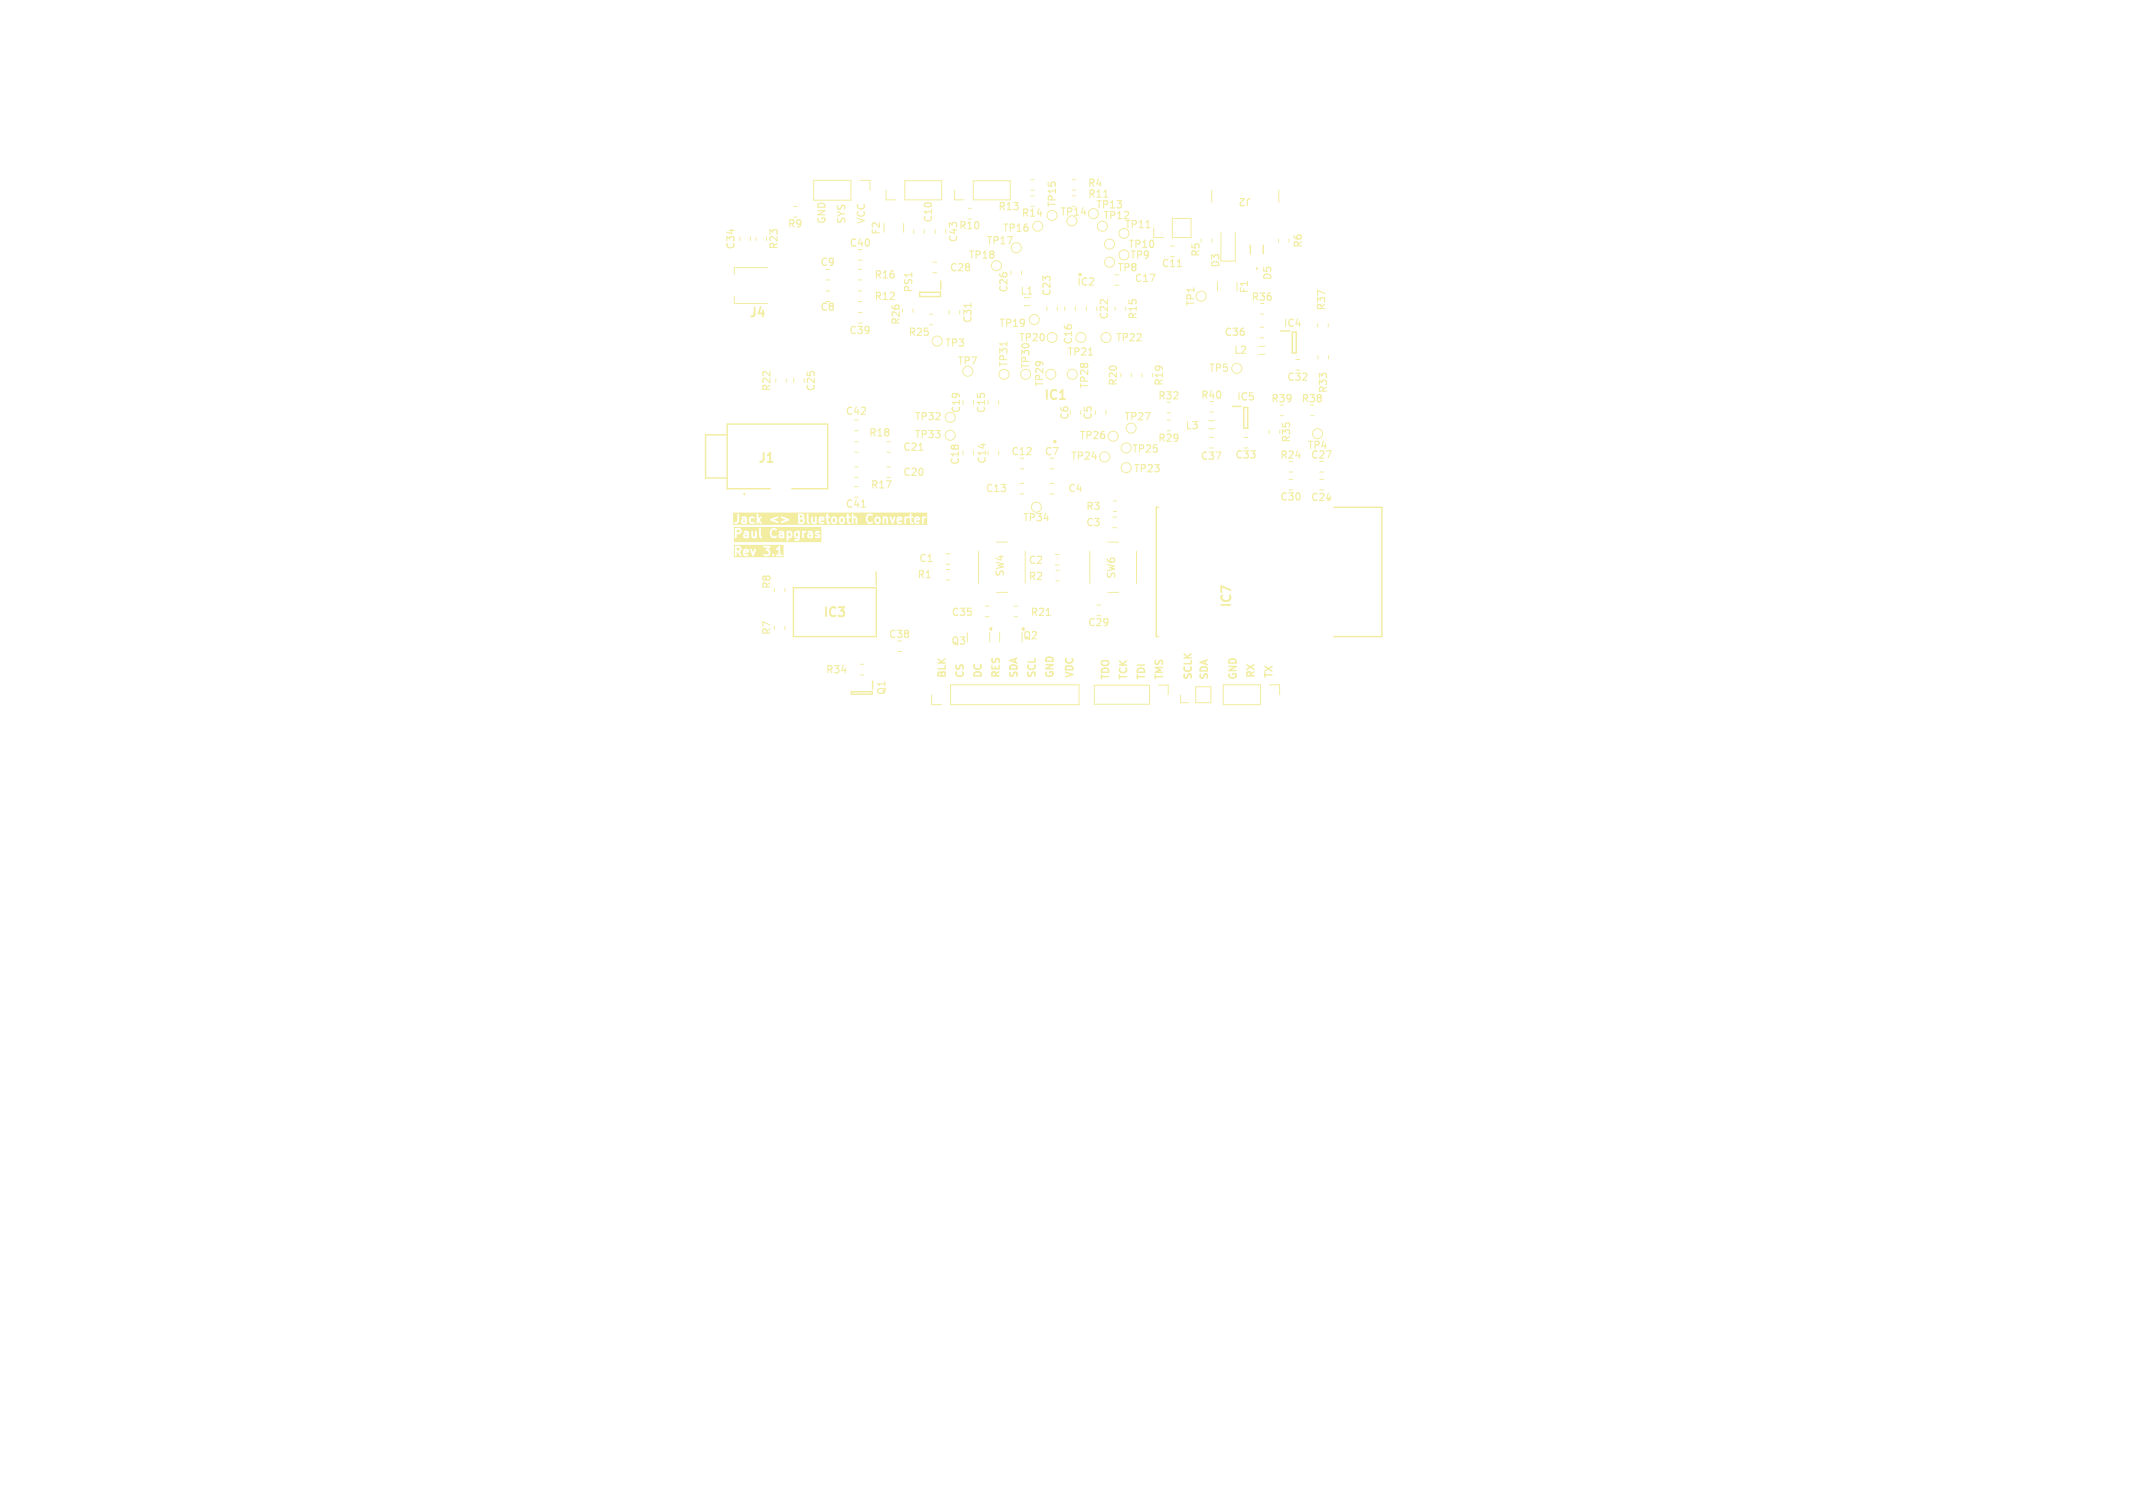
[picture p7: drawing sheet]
<svg xmlns="http://www.w3.org/2000/svg" width="297mm" height="210mm" viewBox="0 0 297 210" stroke-linecap="round" stroke-linejoin="round" font-family="sans-serif">
<defs><g id="words">
<g font-size="1.8" fill="#f2eda1">
<text x="104.2" y="44.5">J4</text>
<text x="145.2" y="56">IC1</text>
<text x="105.4" y="64.8">J1</text>
<text x="114.5" y="86.3">IC3</text>
<text x="171.8" y="84.8" transform="rotate(-90 171.8 84.8)">IC7</text>
</g>
<g font-size="1.4" fill="#f2eda1">
<text x="138.9" y="29.5">R13</text>
<text x="147.2" y="29" transform="rotate(-90 147.2 29)">TP15</text>
<text x="151.4" y="26.2">R4</text>
<text x="151.4" y="27.7">R11</text>
<text x="152.5" y="29.2">TP13</text>
<text x="174.3" y="27.4" transform="rotate(-180 174.3 27.4)">J2</text>
<text x="102.5" y="34.8" transform="rotate(-90 102.5 34.8)">C34</text>
<text x="108.5" y="34.8" transform="rotate(-90 108.5 34.8)">R23</text>
<text x="109.6" y="31.9">R9</text>
<text x="115" y="31.3" transform="rotate(-90 115 31.3)">GND</text>
<text x="117.8" y="31.3" transform="rotate(-90 117.8 31.3)">SYS</text>
<text x="118.2" y="34.5">C40</text>
<text x="120.5" y="31.3" transform="rotate(-90 120.5 31.3)">VCC</text>
<text x="122.7" y="32.8" transform="rotate(-90 122.7 32.8)">F2</text>
<text x="130" y="31.1" transform="rotate(-90 130 31.1)">C10</text>
<text x="133.4" y="32.1">R10</text>
<text x="133.5" y="33.8" transform="rotate(-90 133.5 33.8)">C43</text>
<text x="137.3" y="34.2">TP17</text>
<text x="139.5" y="32.5">TP16</text>
<text x="142.2" y="30.4">R14</text>
<text x="147.5" y="30.2">TP14</text>
<text x="153.5" y="30.7">TP12</text>
<text x="156.5" y="32">TP11</text>
<text x="157" y="34.7">TP10</text>
<text x="167.2" y="35.9" transform="rotate(-90 167.2 35.9)">R5</text>
<text x="181.5" y="34.6" transform="rotate(-90 181.5 34.6)">R6</text>
<text x="114.1" y="37.2">C9</text>
<text x="121.7" y="42">R12</text>
<text x="121.7" y="39">R16</text>
<text x="127.2" y="40.8" transform="rotate(-90 127.2 40.8)">PS1</text>
<text x="132.2" y="38">C28</text>
<text x="134.8" y="36.2">TP18</text>
<text x="140.5" y="40.8" transform="rotate(-90 140.5 40.8)">C26</text>
<text x="142" y="41.2">L1</text>
<text x="146.5" y="41.3" transform="rotate(-90 146.5 41.3)">C23</text>
<text x="149.9" y="40">IC2</text>
<text x="155.5" y="38">TP8</text>
<text x="157.3" y="36.2">TP9</text>
<text x="157.9" y="39.5">C17</text>
<text x="161.7" y="37.4">C11</text>
<text x="170" y="37.4" transform="rotate(-90 170 37.4)">D3</text>
<text x="174" y="40.9" transform="rotate(-90 174 40.9)">F1</text>
<text x="177.2" y="39.1" transform="rotate(-90 177.2 39.1)">D5</text>
<text x="114.1" y="43.5">C8</text>
<text x="118.2" y="46.7">C39</text>
<text x="125.5" y="45.3" transform="rotate(-90 125.5 45.3)">R26</text>
<text x="126.4" y="47">R25</text>
<text x="135.5" y="45.1" transform="rotate(-90 135.5 45.1)">C31</text>
<text x="139" y="45.7">TP19</text>
<text x="141.8" y="47.7">TP20</text>
<text x="154.5" y="44.6" transform="rotate(-90 154.5 44.6)">C22</text>
<text x="155.3" y="47.7">TP22</text>
<text x="158.5" y="44.6" transform="rotate(-90 158.5 44.6)">R15</text>
<text x="166.5" y="42.7" transform="rotate(-90 166.5 42.7)">TP1</text>
<text x="170.4" y="47">C36</text>
<text x="174.2" y="42.1">R36</text>
<text x="178.7" y="45.7">IC4</text>
<text x="184.7" y="43.3" transform="rotate(-90 184.7 43.3)">R37</text>
<text x="131.5" y="48.5">TP3</text>
<text x="133.3" y="51">TP7</text>
<text x="140.5" y="51.2" transform="rotate(-90 140.5 51.2)">TP31</text>
<text x="143.5" y="51.5" transform="rotate(-90 143.5 51.5)">TP30</text>
<text x="145.5" y="54" transform="rotate(-90 145.5 54)">TP29</text>
<text x="148.5" y="49.7">TP21</text>
<text x="149.5" y="48.1" transform="rotate(-90 149.5 48.1)">C16</text>
<text x="155.7" y="53.8" transform="rotate(-90 155.7 53.8)">R20</text>
<text x="162.1" y="53.8" transform="rotate(-90 162.1 53.8)">R19</text>
<text x="168.3" y="52">TP5</text>
<text x="171.7" y="49.5">L2</text>
<text x="179.1" y="53.2">C32</text>
<text x="107.5" y="54.6" transform="rotate(-90 107.5 54.6)">R22</text>
<text x="113.7" y="54.6" transform="rotate(-90 113.7 54.6)">C25</text>
<text x="117.7" y="58">C42</text>
<text x="127.3" y="58.7">TP32</text>
<text x="133.9" y="57.6" transform="rotate(-90 133.9 57.6)">C19</text>
<text x="137.4" y="57.6" transform="rotate(-90 137.4 57.6)">C15</text>
<text x="149" y="58.6" transform="rotate(-90 149 58.6)">C6</text>
<text x="151.7" y="54.2" transform="rotate(-90 151.7 54.2)">TP28</text>
<text x="152.2" y="58.6" transform="rotate(-90 152.2 58.6)">C5</text>
<text x="156.5" y="58.7">TP27</text>
<text x="161.2" y="55.8">R32</text>
<text x="165" y="60">L3</text>
<text x="167.1" y="55.7">R40</text>
<text x="172.2" y="56">IC5</text>
<text x="176.9" y="56.2">R39</text>
<text x="181.1" y="56.2">R38</text>
<text x="185" y="54.8" transform="rotate(-90 185 54.8)">R33</text>
<text x="120.9" y="61">R18</text>
<text x="125.7" y="63">C21</text>
<text x="127.3" y="61.2">TP33</text>
<text x="133.7" y="64.8" transform="rotate(-90 133.7 64.8)">C18</text>
<text x="137.5" y="64.7" transform="rotate(-90 137.5 64.7)">C14</text>
<text x="140.7" y="63.6">C12</text>
<text x="145.4" y="63.6">C7</text>
<text x="149" y="64.2">TP24</text>
<text x="150.2" y="61.4">TP26</text>
<text x="157.5" y="63.2">TP25</text>
<text x="157.8" y="66">TP23</text>
<text x="161.2" y="61.7">R29</text>
<text x="167.1" y="64.2">C37</text>
<text x="171.9" y="64.1">C33</text>
<text x="178.2" y="64.1">R24</text>
<text x="179.8" y="61.7" transform="rotate(-90 179.8 61.7)">R35</text>
<text x="182" y="62.7">TP4</text>
<text x="182.5" y="64">C27</text>
<text x="117.7" y="70.9">C41</text>
<text x="121.2" y="68.2">R17</text>
<text x="125.7" y="66.5">C20</text>
<text x="137.2" y="68.7">C13</text>
<text x="148.6" y="68.7">C4</text>
<text x="151.1" y="71.2">R3</text>
<text x="178.2" y="69.9">C30</text>
<text x="182.5" y="70">C24</text>
<text x="142.3" y="72.8">TP34</text>
<text x="151.1" y="73.5">C3</text>
<text x="107.5" y="82.1" transform="rotate(-90 107.5 82.1)">R8</text>
<text x="127.6" y="80.7">R1</text>
<text x="127.9" y="78.5">C1</text>
<text x="140" y="80.4" transform="rotate(-90 140 80.4)">SW4</text>
<text x="143.1" y="81">R2</text>
<text x="143.1" y="78.7">C2</text>
<text x="155.5" y="80.7" transform="rotate(-90 155.5 80.7)">SW6</text>
<text x="107.5" y="88.5" transform="rotate(-90 107.5 88.5)">R7</text>
<text x="123.7" y="89">C38</text>
<text x="132.4" y="90">Q3</text>
<text x="132.4" y="86">C35</text>
<text x="142.4" y="89.2">Q2</text>
<text x="143.4" y="86">R21</text>
<text x="151.4" y="87.4">C29</text>
<text x="114.9" y="94">R34</text>
<text x="131.8" y="94.5" transform="rotate(-90 131.8 94.5)">BLK</text>
<text x="134.2" y="94.5" transform="rotate(-90 134.2 94.5)">CS</text>
<text x="136.7" y="94.5" transform="rotate(-90 136.7 94.5)">DC</text>
<text x="139.3" y="94.5" transform="rotate(-90 139.3 94.5)">RES</text>
<text x="141.7" y="94.5" transform="rotate(-90 141.7 94.5)">SDA</text>
<text x="144.3" y="94.5" transform="rotate(-90 144.3 94.5)">SCL</text>
<text x="146.8" y="94.5" transform="rotate(-90 146.8 94.5)">GND</text>
<text x="149.5" y="94.5" transform="rotate(-90 149.5 94.5)">VDC</text>
<text x="154.5" y="94.8" transform="rotate(-90 154.5 94.8)">TDO</text>
<text x="157" y="94.8" transform="rotate(-90 157 94.8)">TCK</text>
<text x="159.5" y="94.8" transform="rotate(-90 159.5 94.8)">TDI</text>
<text x="162" y="94.8" transform="rotate(-90 162 94.8)">TMS</text>
<text x="166" y="94.8" transform="rotate(-90 166 94.8)">SCLK</text>
<text x="168.2" y="94.8" transform="rotate(-90 168.2 94.8)">SDA</text>
<text x="172.2" y="94.8" transform="rotate(-90 172.2 94.8)">GND</text>
<text x="174.7" y="94.5" transform="rotate(-90 174.7 94.5)">RX</text>
<text x="177.2" y="94.5" transform="rotate(-90 177.2 94.5)">TX</text>
<text x="123.5" y="96.9" transform="rotate(-90 123.5 96.9)">Q1</text>
</g>
</g></defs>
<g fill="#f2eda1">
<path d="M110.8 74.2h.3v.5h-.3z"/>
<path d="M109.8 74.2h.2l.1 .1v.3l-.1 .1h-.2z"/>
<path d="M103.7 74.5h.3v.2h-.3z"/>
<path d="M108.7 74.5h.3v.2h-.3z"/>
<path d="M112.7 74.5h.3v.2h-.3z"/>
<path d="M102.6 73.8h.3l.1 .3h-.4z"/>
<path d="M102.2 73.4h12.2v2.1h-12.2v-1.9h.1v1.2a.14 .14 0 0 0 .2 .2 .13 .13 0 0 0 .1-.2v-.2h.9l.1 .3 .6 .1 .1-.2-.1-.8h.4l.1 .9 .6 .1 .1-.1v-.9a.13 .13 0 0 0-.1-.1 .13 .13 0 0 0-.2 .1v.7h-.2v-.7a.13 .13 0 0 0-.2-.1 .13 .13 0 0 0-.1 .1h-.4l-.2-.1-.4 .1a.13 .13 0 0 0-.1 .2 .13 .13 0 0 0 .2 0h.3l-.4 .1-.1 .3h-.9v-.2h.3l.3-.2 .1-.3-.2-.3h2.6v1.1l.2 .3a.13 .13 0 0 0 .2-.1 .13 .13 0 0 0-.1-.2l-.1-.1v-.4h1.3l.1 .4 .2 .3 .3 .1 .3-.2a.13 .13 0 0 0 0-.2 .13 .13 0 0 0-.2 .1h-.2l-.2-.1h.9l.1 .3 .6 .1 .1-.2-.1-.8h.4v1.2a.14 .14 0 0 0 .2 .2 .13 .13 0 0 0 .1-.2v-.2h.2l.3-.2v-.5h.3v.3l.1 .3 .4 .1a.28 .28 0 0 1-.4 .1l-.1 .1 .2 .2h.3l.2-.2 .1-1.2h.3v.8a.13 .13 0 0 0 .1 .2 .13 .13 0 0 0 .1-.2v-.2h.5l.1 .3h.6l.1-.7h.3l.1 .3 .4 .1-.1 .1h-.3a.13 .13 0 0 0-.1 0 .13 .13 0 0 0 0 .2l.4 .1 .3-.2v-.2l-.1-.2-.4-.2h.3a.13 .13 0 0 0 .2 0 .13 .13 0 0 0-.1-.2l-.4-.1-.2 .3h-.3l-.3-.3-.4 .1a.13 .13 0 0 0 0 .2 .13 .13 0 0 0 .1 0h.3h.1l-.5 .1-.1 .3h-.5l.1-.4h.2a.13 .13 0 0 0 .1-.2 .13 .13 0 0 0-.1-.1h-.4l-.1 .1-.8-.1-.3 .2v.2h-.3v-.2l-.3-.2h-.4l-.1 .1h-.4l-.2-.1-.4 .1a.12 .12 0 0 0 0 .2 .12 .12 0 0 0 .1 0h.3h.1l-.5 .1-.1 .3h-.9a.45 .45 0 0 1-.1-.6 .45 .45 0 0 1 .5-.2 .13 .13 0 0 0 .2 .1 .13 .13 0 0 0 0-.2l-.3-.2-.3 .1-.3 .6h-1.3v-.6a.13 .13 0 0 0-.1-.1 .13 .13 0 0 0-.1 .1h-2.6l-.2-.1h-.5l-.2 .1z"/>
<path d="M103.7 76.7h.3l-.3 .1z"/>
<path d="M102.6 76.3h.3l.1 .3h-.4z"/>
<path d="M102.2 75.9h6.9v1.7h-6.9v-1.5h.1v1.2a.14 .14 0 0 0 .2 .2 .13 .13 0 0 0 .1-.2v-.4h.1l.3 .5a.13 .13 0 0 0 .2 0 .13 .13 0 0 0 0-.1l-.2-.4 .2-.2h.3v.5l.1 .2 .2 .1 .4-.1a.13 .13 0 0 0 0-.2 .13 .13 0 0 0-.1 0h-.3l-.1-.2 .5-.1v-.3h.2l.3 .8h.2l.4-.8a.12 .12 0 0 0-.1-.2 .12 .12 0 0 0-.2 .1l-.1 .5-.2-.5a.13 .13 0 0 0-.2-.1 .13 .13 0 0 0-.1 .2l-.7-.2-.2 .3h-.3l.1-.4-.2-.2h3.2l.1 .2h.5l-.3 .3 .4 .2v.3l-.1 .1h-.4a.13 .13 0 0 0-.2-.1 .13 .13 0 0 0 0 .2l.2 .2h.4l.3-.2h.3a.18 .18 0 0 0 .2 .1 .18 .18 0 0 0 0-.3 .18 .18 0 0 0-.2 .2h-.3l.1-.5-.3-.3h1l.1 .1 .3-.1v.7h-.2a.12 .12 0 0 0-.2 .1 .14 .14 0 0 0 .2 .2h.7a.12 .12 0 0 0 .1-.2 .12 .12 0 0 0-.1-.1h-.3v-1.1l-.1-.1-.5 .5h-1l.3-.3-.1-.2h-.8l-.1 .1h-3.2l-.6-.1-.3 .1z"/>
<path d="M103.5 72.5h.3v.2h-.3z"/>
<path d="M111.4 72.3l.4 .1v.3h-.4z"/>
<path d="M111.4 71.8h.3v.2l-.3 .1z"/>
<path d="M114.3 72.2h.2l-.3 .1z"/>
<path d="M116 72.2h.3v.5h-.3z"/>
<path d="M117.1 72.2h.3l-.1 .5h-.2z"/>
<path d="M122 72.2h.3v.5h-.3z"/>
<path d="M125.1 72.2h.3l-.3 .1z"/>
<path d="M127.6 72.2h.3l-.4 .1z"/>
<path d="M102.1 71.4h27v1.7h-27v-.3l.4 .2 .2-.1 .2-.3h.3l.1 .2 .1 .2 .5-.1 .1-.6h.3v.3l.1 .3 .2 .1 .4-.1a.13 .13 0 0 0 .1-.2 .13 .13 0 0 0-.2 0h-.3l-.1-.4 .2-.1h.2a.12 .12 0 0 0 .2-.1 .12 .12 0 0 0-.1-.1l-.4-.1-.3 .4h-.3l-.1-.3-.2-.1-.4 .1a.13 .13 0 0 0 0 .2 .13 .13 0 0 0 .1 0h.3h.1l-.5 .1-.1 .3h-.3v-1h2.5v1.2a.12 .12 0 0 0 .1 .2 .12 .12 0 0 0 .1-.2v-.2l.2 .3a.13 .13 0 0 0 .2 0 .13 .13 0 0 0 0-.1l-.2-.4h1.4l.1 .1 1 .3a.12 .12 0 0 0 .1 0 .12 .12 0 0 0-.1-.2l-.6-.2 .6-.3 .1-.1h.3l.1 .1 .6 .3-.6 .2a.12 .12 0 0 0-.1 .2 .12 .12 0 0 0 .2 0l.9-.3 .1-.2-1-.4-.2 .1h-.3l-.1-.1-1.1 .5h-1.4l.2-.3a.12 .12 0 0 0 0-.2 .12 .12 0 0 0-.2 .1l-.2 .2v-.6h5.5v1.3l.6 .1 .2-.1 .2-.3-.2-.4 .1-.4-.1-.2h.4v1.1l.3 .3a.13 .13 0 0 0 .1-.1 .13 .13 0 0 0 0-.2l-.1-.1v-.6h.4v.7l.2 .3 .5-.1v-.7h.3v.5l.1 .2 .2 .1 .4-.1a.12 .12 0 0 0 0-.2 .12 .12 0 0 0-.1 0h-.3l-.1-.2 .5-.1 .1-.2-.1-.2h.2l.2 .2v.6l.4 .2a.13 .13 0 0 0 .1-.2 .13 .13 0 0 0-.1-.1l-.2-.1v-.3h.4l.1 .5 .2 .2h.3l.3-.3v-.4h.2l.1 .5 .2 .2h.2l.4-.4v-.4l-.2-.2h.3l.1 .2 .1 .6 .4 .2a.13 .13 0 0 0 .1-.2 .13 .13 0 0 0-.2-.1l-.1-.1v-.4h.2a.13 .13 0 0 0 .1-.2 .13 .13 0 0 0-.2-.1h-.1v-.3h.4v1.2a.13 .13 0 0 0 .1 .2 .14 .14 0 0 0 .2-.2v-.6h.1l.1 .7a.13 .13 0 0 0 .2 .1 .13 .13 0 0 0 .1-.2v-.6h1.2v.4l.2 .3 .4 .1 .3-.2a.13 .13 0 0 0 0-.2 .13 .13 0 0 0-.2 .1h-.3l-.2-.4h1v.5l.3 .2h.2l.3-.4v-.4l-.1-.2h.4v.9a.13 .13 0 0 0 .1 .1 .13 .13 0 0 0 .1-.2v-.6h.2l.1 .7a.13 .13 0 0 0 .1 .1 .14 .14 0 0 0 .2-.2l-.1-.7h.3l.3 .8h.2l.2-.7h.2v.5l.1 .2 .2 .1 .4-.1a.13 .13 0 0 0 .1-.2 .13 .13 0 0 0-.2 0h-.2l-.1-.2 .5-.1v-.4h.3v.9a.13 .13 0 0 0 .2 .1 .13 .13 0 0 0 .1-.2v-.5l.3-.2 .2 .1v.6l.4 .2a.13 .13 0 0 0 .1-.2 .13 .13 0 0 0-.1-.1l-.2-.1v-.4h.4v.5l.1 .2 .2 .1 .4-.1a.13 .13 0 0 0 0-.2 .13 .13 0 0 0-.1 0h-.3l-.1-.2 .6-.1-.1-.4h.4v.9a.13 .13 0 0 0 .1 .1 .13 .13 0 0 0 .1-.2v-.5l.3-.1a.13 .13 0 0 0 .1-.2 .13 .13 0 0 0-.1-.1h-.4l-.1 .1-.8-.1-.3 .3h-.4h.2a.13 .13 0 0 0 .1-.2 .13 .13 0 0 0-.1-.1h-.2v-.3a.13 .13 0 0 0-.1-.1 .13 .13 0 0 0-.1 .1v.3l-.2 .1-.5-.1-.1 .1h-.3l-.5-.1-.2 .1-.1 .2h-.2l.1-.1a.13 .13 0 0 0-.1-.2 .13 .13 0 0 0-.2 .1l-.1 .5-.2-.5a.13 .13 0 0 0-.1-.1 .13 .13 0 0 0-.1 .2h-.3l-.2-.2h-.4l-.1 .1-.8-.1-.3 .2v.2h-1l.1-.3a.37 .37 0 0 1 .5-.1l.1-.1v-.2l-.4-.1-.4 .2-.1 .5h-1.2l-.3-.3h-.2v-.3a.13 .13 0 0 0-.2-.1 .13 .13 0 0 0-.1 .1h-.4a.13 .13 0 0 0-.2-.1 .13 .13 0 0 0-.1 .1v.3l-.1 .1-.7-.1-.3 .4h-.2l-.1-.2-.3-.2-.3 .1-.2 .3h-.4v-.1h.2a.13 .13 0 0 0 .1-.2 .13 .13 0 0 0-.1-.1h-.2v-.3a.13 .13 0 0 0-.1-.1 .13 .13 0 0 0-.1 .1v.3l-.2 .1-.6-.1-.3 .3h-.3v-.2a.13 .13 0 0 0-.1-.1 .13 .13 0 0 0-.1 .1v.7h-.2l-.1-.7a.13 .13 0 0 0-.1-.1 .13 .13 0 0 0-.1 .1h-.4v-.4a.13 .13 0 0 0-.1-.1 .13 .13 0 0 0-.2 .1h-.4l-.2-.1h-.5l-.1 .1h-5.5a.12 .12 0 0 0-.1-.1 .12 .12 0 0 0-.1 .1h-2.5a.13 .13 0 0 0-.1-.1 .13 .13 0 0 0-.1 .1l-.1 1-.5 .2z"/>
</g>
<g fill="none" stroke="#f2eda1" stroke-width=".25">
<path d="M147.6 55.6h.7M106.9 64.3h.7"/>
<circle cx="150.4" cy="38.2" r=".13"/>
<circle cx="146.9" cy="61.5" r=".12"/>
</g>
<path d="M153.7 27.5h.6M159.6 31.7h.5M163.9 37.1h.6M135.2 42.2v.6M140.2 47.6v.6M151.6 49.5h.5M119.9 70.6h.6M127.9 62.7h.6M145.7 85.7h.6" fill="none" stroke="#f2eda1" stroke-width=".15"/>
<g fill="none" stroke="#f2eda1" stroke-width=".14">
<path d="M103 33v.5M104.5 33v.5M105.3 33v.5M106.7 33v.5M106.8 37.3h-4.5v1M110.5 28.8h.5M110.5 30.2h.5M113.3 25.1h5.2v2.8h-5.2zM115 39h.5M119.5 39h.5M119.5 37.5h.5M119.5 36.2h.5"/>
<path d="M119.7 25.1h1.4v1.4M123.4 26.5v1.3h1.3M125.8 31.1v1.2M126 25.2h5.1v2.6h-5.1zM127.2 32v.5M128.7 32v.5M129.9 36.5h.5M129.9 38h.5M130.2 32v.5M131.7 32v.5M132.9 26.5v1.3h1.4M134.8 29h.5"/>
<path d="M134.8 30.5h.5M135.5 25.2h5.2v2.6h-5.2zM140.8 37.7v.6M142.2 37.7v.6M143.5 25h.5M143.5 26.5h.5M143.5 27.3h.5M143.5 28.7h.5M149.3 25h.4M149.3 26.5h.4M149.3 27.3h.4M149.3 28.7h.4"/>
<path d="M155.2 39.7h.6M160.6 31.8v1.3h1.4M163 34.3h.5M163 35.7h.5M163.2 30.4h2.6v2.7h-2.6zM167.3 33.3v.4M168.7 26.5v1.7M168.7 33.3v.4M169.5 39.3v1.2M170 32.4v4h2v-4M172.2 39.3v1.2M178 33.3v.4"/>
<path d="M178.1 26.5v1.7M179.5 33.3v.4M102.3 41.3v1h4.5M108 52.8v.4M109.5 52.8v.4M110.5 52.7v.6M112 52.7v.6M115 40.5h.5M119 58.5h.5M119 60h.5M119.5 40.5h.5M119.5 42h.5"/>
<path d="M119.5 43.5h.5M119.5 45h.5M127.1 43v.5M129.4 43.8h.5M129.4 45.2h.5M132.2 43.2v.6M133.6 43.2v.6M135.5 55.8v.5M139 55.8v.5M142.6 42.6h.8M145.8 42.7v.6M147.2 42.7v.6"/>
<path d="M148.3 42.7v.6M149.7 42.7v.6M150.5 57.2v.5M151.3 42.7v.6M152.7 42.7v.6M154 57.2v.5M155.3 42.8v.4M156.7 42.8v.4M157.5 52v.5M159 52v.5M160.5 52v.5M162.5 58.5h.5"/>
<path d="M162.5 60h.5M162.5 57.5h.5M168.3 58.6h.8M168.3 59.7h.8M168.5 57.4h.4M175.3 48.2h.8M175.3 49.4h.8M175.5 45.6h.5M175.5 47h.5M175.5 43.7h.5M176.7 59.9v.5M178.2 59.9v.5"/>
<path d="M178.2 57.9h.5M180.5 50.1h.5M180.5 51.5h.5M182.5 57.9h.4M183.5 45.1v.4M183.5 49.5v.5M184.9 45.1v.4M185 49.5v.5M119 67.8h.5M119 69.2h.5M119 61.5h.5M119 63h.5"/>
<path d="M119 65h.5M119 66.5h.5M123.5 61.5h.5M123.5 63h.5M123.5 65h.5M123.5 66.5h.5M131.7 77.1h.5M131.7 78.6h.5M131.8 79.3h.4M135.5 62.8v.5M136.2 76.8v4.5M138.7 75.5h1.5"/>
<path d="M139 62.8v.5M142.1 65.3h.5M142.1 67.3h.5M142.1 68.8h.5M142.8 76.8v4.5M146.2 65.3h.5M146.2 67.3h.5M146.2 68.8h.5M147 77.2h.5M147 78.7h.5M147 79.4h.5M151.7 76.8v4.5"/>
<path d="M154.3 75.5h1.4M155 72h.5M155 73.5h.5M155 69.8h.5M155 71.2h.5M158.2 76.8v4.5M168.4 60.9h.5M168.4 62.4h.5M173.2 60.9h.6M173.2 62.4h.6M179.5 66.8h.5M179.5 68.2h.5"/>
<path d="M179.5 65.7h.5M183.8 66.8h.5M183.8 68.2h.5M183.8 65.7h.5M109.3 81.9v.5M109.3 87.2v.5M119.8 92.5h.4M119.8 94h.4M125 90.7h.5M129.7 96.8v1.3h1.4M131.8 80.8h.4M132.4 95.4h17.8v2.7h-17.8z"/>
<path d="M134.7 88.1v1.3M137.2 84.4h.5M137.2 85.9h.5M137.8 88.1v1.3M138.7 82.5h1.5M139.2 88.1v1.3M141.2 84.4h.5M141.2 85.9h.5M147 80.9h.5M152.4 95.4h7.7v2.7h-7.7zM152.7 84.3h.6M152.7 85.7h.6"/>
<path d="M154.3 82.5h1.4M161.3 95.4h1.4v1.4M164.4 96.8v1.1h1.1M166.5 95.6h2.1v2.3h-2.1zM170.3 95.4h5.2v2.7h-5.2zM176.8 95.4h1.4v1.4"/>
<circle cx="138.8" cy="37" r=".7"/>
<circle cx="141.5" cy="34.5" r=".7"/>
<circle cx="144.5" cy="31.5" r=".7"/>
<circle cx="146.5" cy="30" r=".7"/>
<circle cx="149.3" cy="30.7" r=".7"/>
<circle cx="152.3" cy="29.7" r=".7"/>
<circle cx="153.5" cy="31.5" r=".7"/>
<circle cx="154.5" cy="36.5" r=".7"/>
<circle cx="154.5" cy="34" r=".7"/>
<circle cx="156.5" cy="32.5" r=".7"/>
<circle cx="156.5" cy="35.5" r=".7"/>
<circle cx="175" cy="37.4" r=".05"/>
<circle cx="130.5" cy="47.5" r=".7"/>
<circle cx="132.3" cy="58.1" r=".7"/>
<circle cx="134.7" cy="51.7" r=".7"/>
<circle cx="139.8" cy="52.1" r=".7"/>
<circle cx="142.8" cy="52.1" r=".7"/>
<circle cx="144" cy="44.5" r=".7"/>
<circle cx="146.3" cy="52.1" r=".7"/>
<circle cx="146.5" cy="47" r=".7"/>
<circle cx="149.3" cy="52.1" r=".7"/>
<circle cx="150.5" cy="47" r=".7"/>
<circle cx="154" cy="47" r=".7"/>
<circle cx="157.5" cy="59.6" r=".7"/>
<circle cx="167.2" cy="41.2" r=".7"/>
<circle cx="172.2" cy="51.3" r=".7"/>
<circle cx="103.6" cy="68.8" r=".05"/>
<circle cx="132.3" cy="60.6" r=".7"/>
<circle cx="144.3" cy="70.6" r=".7"/>
<circle cx="153.8" cy="63.6" r=".7"/>
<circle cx="155" cy="60.7" r=".7"/>
<circle cx="156.8" cy="65.1" r=".7"/>
<circle cx="156.8" cy="62.4" r=".7"/>
<circle cx="183.5" cy="60.4" r=".7"/>
</g>
<g fill="none" stroke="#f2eda1" stroke-width=".2">
<path d="M131 39.2v1.2M174.1 34.2v1.2M175.9 34.2v1.2M128.1 40.7h2.8v.6h-2.8zM171.6 56.6h1.2M173.2 56.8h.5v2.9h-.5zM179.9 46.3h.6v2.9h-.6zM101.2 60.6h-3v6h3M107.2 68.1h-6v-9h14v9h-5M122 79.7v1.8M161.3 70.7h-.3v18h.3M185.7 70.7h6.7v18h-6.7"/>
<path d="M110.5 81.9h11.5v6.8h-11.5zM118.5 96.3h2.9v.4h-2.9zM121.5 94.8v1.2"/>
</g>
<g fill="#f2eda1" stroke="#f2eda1" stroke-width=".14">
<path d="M137.8 87.6l.3-.3v.5z"/>
<path d="M142.3 87.6l.3-.3v.5z"/>
<circle cx="103.6" cy="68.8" r=".05"/>
<circle cx="103.6" cy="68.9" r=".05"/>
<circle cx="175" cy="37.3" r=".05"/>
<circle cx="175" cy="37.4" r=".05"/>
</g>
<use href="#words"/>
</svg>
